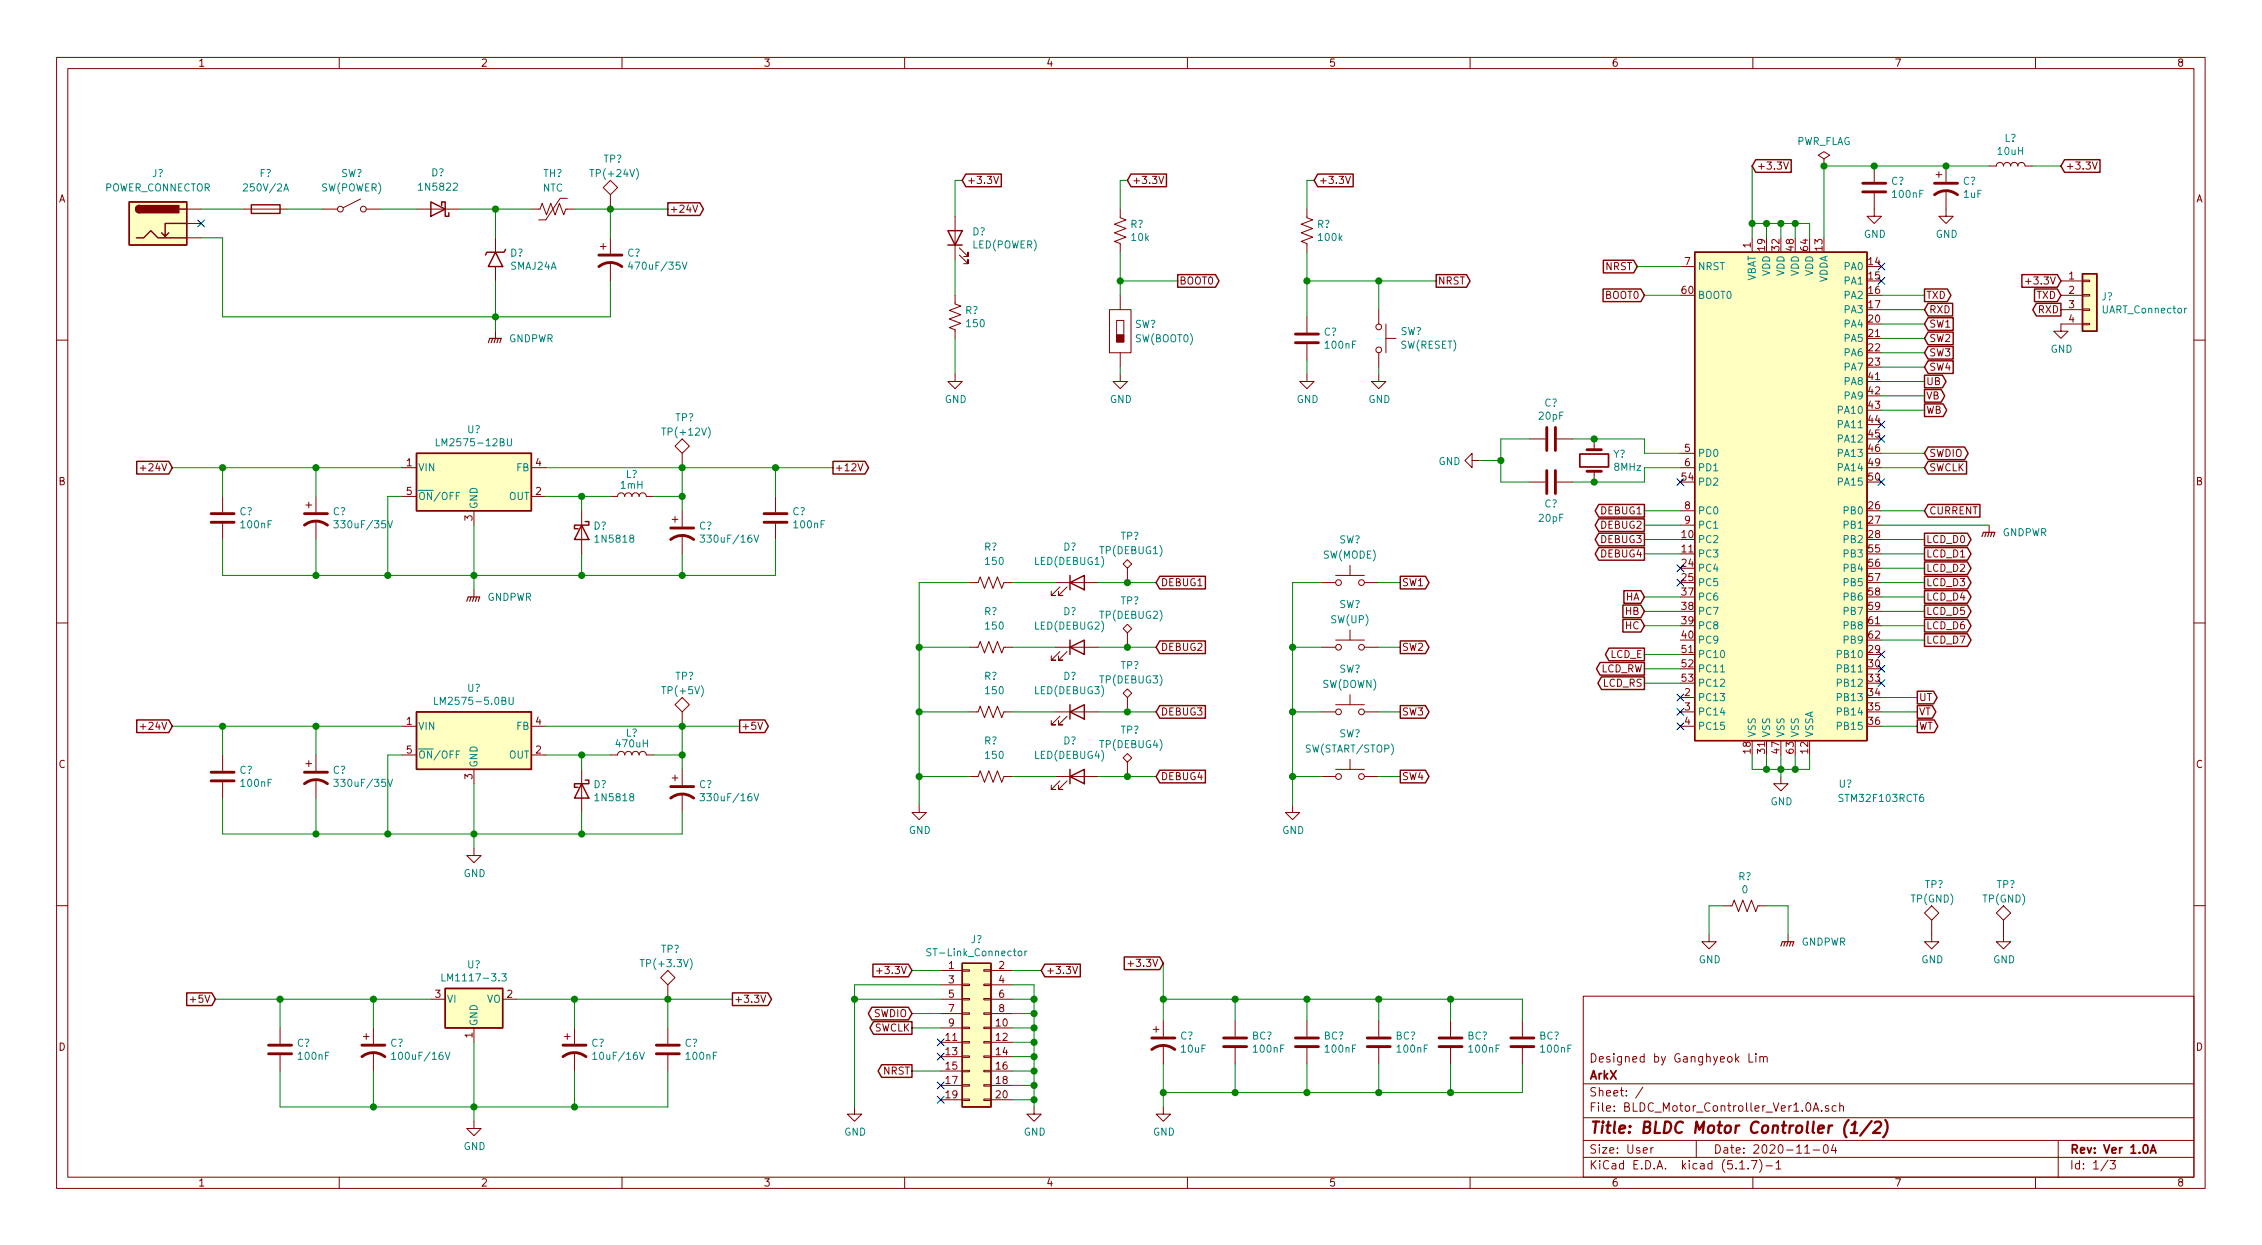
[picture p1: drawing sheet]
<svg xmlns="http://www.w3.org/2000/svg" width="400mm" height="220mm" viewBox="0 0 400 220" stroke-linecap="round" stroke-linejoin="round" font-family="sans-serif">
<defs><g id="words">
<text font-size="2.8" fill="#840000" x="281" y="200.4">Title: BLDC Motor Controller (1/2)</text>
<g font-size="2.1" fill="#840000">
<text x="281" y="190.9">ArkX</text>
<text x="281" y="187.9">Designed by Ganghyeok Lim</text>
<text x="281" y="196.6">File: BLDC_Motor_Controller_Ver1.0A.sch</text>
<text x="281" y="193.9">Sheet: /</text>
<text x="281" y="204">Size: User</text>
<text x="303" y="204">Date: 2020-11-04</text>
<text x="366" y="204">Rev: Ver 1.0A</text>
<text x="281" y="206.8">KiCad E.D.A. kicad (5.1.7)-1</text>
<text x="366" y="206.8">Id: 1/3</text>
</g>
<g font-size="1.8" fill="#840000">
<text x="35" y="11.8">1</text>
<text x="85" y="11.8">2</text>
<text x="135" y="11.8">3</text>
<text x="185" y="11.8">4</text>
<text x="235" y="11.8">5</text>
<text x="285" y="11.8">6</text>
<text x="335" y="11.8">7</text>
<text x="385" y="11.8">8</text>
<text x="310.7" y="30">+3.3V</text>
<text x="365.3" y="30">+3.3V</text>
<text x="10.4" y="35.8">A</text>
<text x="171" y="32.5">+3.3V</text>
<text x="200.2" y="32.5">+3.3V</text>
<text x="233.2" y="32.5">+3.3V</text>
<text x="388.4" y="35.8">A</text>
<text x="118.4" y="37.6">+24V</text>
<text x="283.9" y="47.8">NRST</text>
<text x="298" y="46.9">7</text>
<text x="309.6" y="43.8" transform="rotate(-90 309.6 43.8)">1</text>
<text x="312.2" y="44.3" transform="rotate(-90 312.2 44.3)">19</text>
<text x="314.7" y="44.3" transform="rotate(-90 314.7 44.3)">32</text>
<text x="317.2" y="44.3" transform="rotate(-90 317.2 44.3)">48</text>
<text x="319.8" y="44.3" transform="rotate(-90 319.8 44.3)">64</text>
<text x="322.3" y="44.3" transform="rotate(-90 322.3 44.3)">13</text>
<text x="330.5" y="46.9">14</text>
<text x="208.5" y="50.3">BOOT0</text>
<text x="254.3" y="50.3">NRST</text>
<text x="283.9" y="52.8">BOOT0</text>
<text x="297.5" y="52">60</text>
<text x="330.5" y="49.4">15</text>
<text x="330.5" y="52">16</text>
<text x="340.6" y="52.8">TXD</text>
<text x="359" y="50.3">+3.3V</text>
<text x="360.2" y="52.8">TXD</text>
<text x="365.9" y="49.4">1</text>
<text x="365.9" y="52">2</text>
<text x="330.5" y="54.5">17</text>
<text x="330.5" y="57">20</text>
<text x="330.5" y="59.6">21</text>
<text x="341.1" y="55.4">RXD</text>
<text x="341.1" y="57.9">SW1</text>
<text x="360.5" y="55.4">RXD</text>
<text x="365.9" y="54.5">3</text>
<text x="365.9" y="57">4</text>
<text x="330.5" y="62.1">22</text>
<text x="330.5" y="64.7">23</text>
<text x="341.1" y="60.5">SW2</text>
<text x="341.1" y="63">SW3</text>
<text x="341.1" y="65.5">SW4</text>
<text x="330.5" y="67.2">41</text>
<text x="330.5" y="69.7">42</text>
<text x="340.6" y="68.1">UB</text>
<text x="340.6" y="70.6">VB</text>
<text x="330.5" y="72.3">43</text>
<text x="330.5" y="74.8">44</text>
<text x="330.5" y="77.4">45</text>
<text x="340.6" y="73.2">WB</text>
<text x="25.5" y="83.3">+24V</text>
<text x="71.9" y="82.4">1</text>
<text x="94.8" y="82.4">4</text>
<text x="147.6" y="83.3">+12V</text>
<text x="298" y="79.9">5</text>
<text x="298" y="82.4">6</text>
<text x="330.5" y="79.9">46</text>
<text x="330.5" y="82.4">49</text>
<text x="341.1" y="83.3">SWCLK</text>
<text x="341.1" y="80.8">SWDIO</text>
<text x="10.4" y="85.8">B</text>
<text x="71.9" y="87.5">5</text>
<text x="94.8" y="87.5">2</text>
<text x="297.5" y="85">54</text>
<text x="330.5" y="85">50</text>
<text x="388.4" y="85.8">B</text>
<text x="83.6" y="92.1" transform="rotate(-90 83.6 92.1)">3</text>
<text x="283.2" y="93.5">DEBUG2</text>
<text x="283.2" y="90.9">DEBUG1</text>
<text x="297.5" y="95.1">10</text>
<text x="298" y="90.1">8</text>
<text x="298" y="92.6">9</text>
<text x="330.5" y="90.1">26</text>
<text x="330.5" y="92.6">27</text>
<text x="330.5" y="95.1">28</text>
<text x="341.1" y="90.9">CURRENT</text>
<text x="283.2" y="98.6">DEBUG4</text>
<text x="283.2" y="96">DEBUG3</text>
<text x="297.5" y="97.7">11</text>
<text x="297.5" y="100.2">24</text>
<text x="330.5" y="97.7">55</text>
<text x="330.5" y="100.2">56</text>
<text x="340.6" y="98.6">LCD_D1</text>
<text x="340.6" y="96">LCD_D0</text>
<text x="340.6" y="101.1">LCD_D2</text>
<text x="205.3" y="103.6">DEBUG1</text>
<text x="247.9" y="103.6">SW1</text>
<text x="287.5" y="106.2">HA</text>
<text x="297.5" y="102.8">25</text>
<text x="297.5" y="105.3">37</text>
<text x="297.5" y="107.8">38</text>
<text x="330.5" y="102.8">57</text>
<text x="330.5" y="105.3">58</text>
<text x="330.5" y="107.8">59</text>
<text x="340.6" y="103.6">LCD_D3</text>
<text x="340.6" y="106.2">LCD_D4</text>
<text x="287.5" y="111.3">HC</text>
<text x="287.5" y="108.7">HB</text>
<text x="297.5" y="110.4">39</text>
<text x="297.5" y="112.9">40</text>
<text x="330.5" y="110.4">61</text>
<text x="330.5" y="112.9">62</text>
<text x="340.6" y="108.7">LCD_D5</text>
<text x="340.6" y="111.3">LCD_D6</text>
<text x="340.6" y="113.8">LCD_D7</text>
<text x="205.3" y="115.1">DEBUG2</text>
<text x="247.9" y="115.1">SW2</text>
<text x="283" y="118.9">LCD_RW</text>
<text x="284.8" y="116.3">LCD_E</text>
<text x="297.5" y="115.5">51</text>
<text x="297.5" y="118">52</text>
<text x="330.5" y="115.5">29</text>
<text x="330.5" y="118">30</text>
<text x="283.5" y="121.4">LCD_RS</text>
<text x="297.5" y="120.5">53</text>
<text x="298" y="123.1">2</text>
<text x="298" y="125.6">3</text>
<text x="330.5" y="120.5">33</text>
<text x="330.5" y="123.1">34</text>
<text x="330.5" y="125.6">35</text>
<text x="339.3" y="124">UT</text>
<text x="25.5" y="129">+24V</text>
<text x="71.9" y="128.2">1</text>
<text x="94.8" y="128.2">4</text>
<text x="131.1" y="129">+5V</text>
<text x="205.3" y="126.5">DEBUG3</text>
<text x="247.9" y="126.5">SW3</text>
<text x="298" y="128.2">4</text>
<text x="330.5" y="128.2">36</text>
<text x="339.3" y="126.5">VT</text>
<text x="339.3" y="129">WT</text>
<text x="10.4" y="135.8">C</text>
<text x="71.9" y="133.2">5</text>
<text x="83.6" y="137.8" transform="rotate(-90 83.6 137.8)">3</text>
<text x="94.8" y="133.2">2</text>
<text x="205.3" y="137.9">DEBUG4</text>
<text x="247.9" y="137.9">SW4</text>
<text x="309.6" y="133.2" transform="rotate(-90 309.6 133.2)">18</text>
<text x="312.2" y="133.2" transform="rotate(-90 312.2 133.2)">31</text>
<text x="314.7" y="133.2" transform="rotate(-90 314.7 133.2)">47</text>
<text x="317.2" y="133.2" transform="rotate(-90 317.2 133.2)">63</text>
<text x="319.8" y="133.2" transform="rotate(-90 319.8 133.2)">12</text>
<text x="388.4" y="135.8">C</text>
<text x="155.8" y="172.2">+3.3V</text>
<text x="167.8" y="171.3">1</text>
<text x="167.8" y="173.9">3</text>
<text x="176.7" y="171.3">2</text>
<text x="176.7" y="173.9">4</text>
<text x="184.9" y="172.2">+3.3V</text>
<text x="200.3" y="171">+3.3V</text>
<text x="34.1" y="177.3">+5V</text>
<text x="77" y="176.4">3</text>
<text x="89.7" y="176.4">2</text>
<text x="129.8" y="177.3">+3.3V</text>
<text x="154.5" y="179.8">SWDIO</text>
<text x="167.8" y="176.4">5</text>
<text x="167.8" y="179">7</text>
<text x="176.7" y="176.4">6</text>
<text x="176.7" y="179">8</text>
<text x="10.4" y="185.8">D</text>
<text x="83.6" y="183.5" transform="rotate(-90 83.6 183.5)">1</text>
<text x="154.6" y="182.4">SWCLK</text>
<text x="167.3" y="184">11</text>
<text x="167.8" y="181.5">9</text>
<text x="176.2" y="181.5">10</text>
<text x="176.2" y="184">12</text>
<text x="388.4" y="185.8">D</text>
<text x="156.2" y="190">NRST</text>
<text x="167.3" y="186.6">13</text>
<text x="167.3" y="189.1">15</text>
<text x="167.3" y="191.7">17</text>
<text x="176.2" y="186.6">14</text>
<text x="176.2" y="189.1">16</text>
<text x="176.2" y="191.7">18</text>
<text x="167.3" y="194.2">19</text>
<text x="176.2" y="194.2">20</text>
<text x="35" y="209.8">1</text>
<text x="85" y="209.8">2</text>
<text x="135" y="209.8">3</text>
<text x="185" y="209.8">4</text>
<text x="235" y="209.8">5</text>
<text x="285" y="209.8">6</text>
<text x="335" y="209.8">7</text>
<text x="385" y="209.8">8</text>
</g>
<g font-size="1.8" fill="#008484">
<text x="106.7" y="28.8">TP?</text>
<text x="317.6" y="25.6">PWR_FLAG</text>
<text x="353.4" y="27.4">10uH</text>
<text x="354.5" y="25.1">L?</text>
<text x="18.4" y="33.8">POWER_CONNECTOR</text>
<text x="26.9" y="31.3">J?</text>
<text x="43.6" y="33.8">250V/2A</text>
<text x="45.9" y="31.3">F?</text>
<text x="56.9" y="33.8">SW(POWER)</text>
<text x="60.3" y="31.3">SW?</text>
<text x="74.4" y="33.7">1N5822</text>
<text x="76.3" y="31.2">D?</text>
<text x="96" y="33.9">NTC</text>
<text x="96.1" y="31.3">TH?</text>
<text x="104.9" y="31.3">TP(+24V)</text>
<text x="334.5" y="32.7">C?</text>
<text x="334.8" y="35">100nF</text>
<text x="347.2" y="32.7">C?</text>
<text x="347.3" y="35">1uF</text>
<text x="172" y="41.6">D?</text>
<text x="199.9" y="40.3">R?</text>
<text x="232.9" y="40.3">R?</text>
<text x="90.2" y="45.4">D?</text>
<text x="90.3" y="47.7">SMAJ24A</text>
<text x="110.9" y="45.4">C?</text>
<text x="111.9" y="47.7">470uF/35V</text>
<text x="172.1" y="43.9">LED(POWER)</text>
<text x="200.2" y="42.6">10k</text>
<text x="233.3" y="42.6">100k</text>
<text x="300.2" y="47.8">NRST</text>
<text x="326.3" y="47.8">PA0</text>
<text x="329.6" y="42.1">GND</text>
<text x="342.3" y="42.1">GND</text>
<text x="300.2" y="52.8">BOOT0</text>
<text x="310.5" y="49.9" transform="rotate(-90 310.5 49.9)">VBAT</text>
<text x="313.1" y="48.8" transform="rotate(-90 313.1 48.8)">VDD</text>
<text x="315.6" y="48.8" transform="rotate(-90 315.6 48.8)">VDD</text>
<text x="318.1" y="48.8" transform="rotate(-90 318.1 48.8)">VDD</text>
<text x="320.7" y="48.8" transform="rotate(-90 320.7 48.8)">VDD</text>
<text x="323.2" y="50.1" transform="rotate(-90 323.2 50.1)">VDDA</text>
<text x="326.3" y="50.3">PA1</text>
<text x="326.3" y="52.8">PA2</text>
<text x="371.7" y="53.1">J?</text>
<text x="170.7" y="55.5">R?</text>
<text x="171" y="57.9">150</text>
<text x="200.7" y="58">SW?</text>
<text x="234.1" y="59.4">C?</text>
<text x="247.6" y="59.2">SW?</text>
<text x="326.3" y="55.4">PA3</text>
<text x="326.3" y="57.9">PA4</text>
<text x="371.9" y="55.4">UART_Connector</text>
<text x="90" y="60.5">GNDPWR</text>
<text x="200.9" y="60.5">SW(BOOT0)</text>
<text x="234.5" y="61.7">100nF</text>
<text x="247.8" y="61.7">SW(RESET)</text>
<text x="326.3" y="60.5">PA5</text>
<text x="326.3" y="63">PA6</text>
<text x="326.3" y="65.5">PA7</text>
<text x="362.7" y="62.4">GND</text>
<text x="167.1" y="71.3">GND</text>
<text x="196.3" y="71.3">GND</text>
<text x="229.3" y="71.3">GND</text>
<text x="242" y="71.3">GND</text>
<text x="273.2" y="71.9">C?</text>
<text x="326.3" y="68.1">PA8</text>
<text x="326.3" y="70.6">PA9</text>
<text x="82.7" y="76.6">U?</text>
<text x="117.6" y="77">TP(+12V)</text>
<text x="119.4" y="74.5">TP?</text>
<text x="272.3" y="74.2">20pF</text>
<text x="325.3" y="73.2">PA10</text>
<text x="325.3" y="75.7">PA11</text>
<text x="73.9" y="83.3">VIN</text>
<text x="78" y="78.9">LM2575-12BU</text>
<text x="91.4" y="83.3">FB</text>
<text x="254.4" y="82.2">GND</text>
<text x="285.3" y="80.9">Y?</text>
<text x="285.5" y="83.3">8MHz</text>
<text x="300.2" y="80.8">PD0</text>
<text x="300.2" y="83.3">PD1</text>
<text x="325.3" y="78.2">PA12</text>
<text x="325.3" y="80.8">PA13</text>
<text x="325.3" y="83.3">PA14</text>
<text x="73.9" y="88.4">ON/OFF</text>
<text x="90" y="88.4">OUT</text>
<text x="109.8" y="86.4">1mH</text>
<text x="110.7" y="84.5">L?</text>
<text x="273.2" y="89.7">C?</text>
<text x="300.2" y="85.9">PD2</text>
<text x="325.3" y="85.9">PA15</text>
<text x="42.4" y="91.1">C?</text>
<text x="42.7" y="93.4">100nF</text>
<text x="58.9" y="91.1">C?</text>
<text x="59.8" y="93.4">330uF/35V</text>
<text x="84.5" y="90.1" transform="rotate(-90 84.5 90.1)">GND</text>
<text x="105" y="93.6">D?</text>
<text x="105.6" y="96">1N5818</text>
<text x="123.6" y="93.6">C?</text>
<text x="124.6" y="96">330uF/16V</text>
<text x="140.2" y="91.1">C?</text>
<text x="140.5" y="93.4">100nF</text>
<text x="198.2" y="95.4">TP?</text>
<text x="272.3" y="92.3">20pF</text>
<text x="300.2" y="90.9">PC0</text>
<text x="300.2" y="93.5">PC1</text>
<text x="326.3" y="90.9">PB0</text>
<text x="326.3" y="93.5">PB1</text>
<text x="354.1" y="94.8">GNDPWR</text>
<text x="174.1" y="97.3">R?</text>
<text x="174.4" y="99.9">150</text>
<text x="183.1" y="99.9">LED(DEBUG1)</text>
<text x="188.1" y="97.3">D?</text>
<text x="194.7" y="98">TP(DEBUG1)</text>
<text x="234.1" y="98.8">SW(MODE)</text>
<text x="236.8" y="96.1">SW?</text>
<text x="300.2" y="96">PC2</text>
<text x="300.2" y="98.6">PC3</text>
<text x="300.2" y="101.1">PC4</text>
<text x="326.3" y="96">PB2</text>
<text x="326.3" y="98.6">PB3</text>
<text x="326.3" y="101.1">PB4</text>
<text x="86.2" y="106.2">GNDPWR</text>
<text x="198.2" y="106.9">TP?</text>
<text x="236.8" y="107.5">SW?</text>
<text x="300.2" y="103.6">PC5</text>
<text x="300.2" y="106.2">PC6</text>
<text x="326.3" y="103.6">PB5</text>
<text x="326.3" y="106.2">PB6</text>
<text x="174.1" y="108.8">R?</text>
<text x="174.4" y="111.3">150</text>
<text x="183.1" y="111.3">LED(DEBUG2)</text>
<text x="188.1" y="108.8">D?</text>
<text x="194.7" y="109.4">TP(DEBUG2)</text>
<text x="235.5" y="110.2">SW(UP)</text>
<text x="300.2" y="108.7">PC7</text>
<text x="300.2" y="111.3">PC8</text>
<text x="300.2" y="113.8">PC9</text>
<text x="326.3" y="108.7">PB7</text>
<text x="326.3" y="111.3">PB8</text>
<text x="326.3" y="113.8">PB9</text>
<text x="198.2" y="118.3">TP?</text>
<text x="236.8" y="118.9">SW?</text>
<text x="300.2" y="116.3">PC10</text>
<text x="300.2" y="118.9">PC11</text>
<text x="325.3" y="116.3">PB10</text>
<text x="325.3" y="118.9">PB11</text>
<text x="77.8" y="124.6">LM2575-5.0BU</text>
<text x="82.7" y="122.3">U?</text>
<text x="117.5" y="122.7">TP(+5V)</text>
<text x="119.4" y="120.2">TP?</text>
<text x="174.1" y="120.2">R?</text>
<text x="174.4" y="122.7">150</text>
<text x="183.1" y="122.7">LED(DEBUG3)</text>
<text x="188.1" y="120.2">D?</text>
<text x="194.7" y="120.8">TP(DEBUG3)</text>
<text x="234" y="121.6">SW(DOWN)</text>
<text x="300.2" y="121.4">PC12</text>
<text x="300.2" y="124">PC13</text>
<text x="325.3" y="121.4">PB12</text>
<text x="325.3" y="124">PB13</text>
<text x="73.9" y="129">VIN</text>
<text x="91.4" y="129">FB</text>
<text x="110.7" y="130.2">L?</text>
<text x="174.1" y="131.6">R?</text>
<text x="188.1" y="131.6">D?</text>
<text x="198.2" y="129.7">TP?</text>
<text x="236.8" y="130.4">SW?</text>
<text x="300.2" y="126.5">PC14</text>
<text x="300.2" y="129">PC15</text>
<text x="310.5" y="130.4" transform="rotate(-90 310.5 130.4)">VSS</text>
<text x="313.1" y="130.4" transform="rotate(-90 313.1 130.4)">VSS</text>
<text x="315.6" y="130.4" transform="rotate(-90 315.6 130.4)">VSS</text>
<text x="318.1" y="130.4" transform="rotate(-90 318.1 130.4)">VSS</text>
<text x="320.7" y="130.4" transform="rotate(-90 320.7 130.4)">VSSA</text>
<text x="325.3" y="126.5">PB14</text>
<text x="325.3" y="129">PB15</text>
<text x="42.4" y="136.8">C?</text>
<text x="58.9" y="136.8">C?</text>
<text x="73.9" y="134.1">ON/OFF</text>
<text x="84.5" y="135.8" transform="rotate(-90 84.5 135.8)">GND</text>
<text x="90" y="134.1">OUT</text>
<text x="109.1" y="132.1">470uH</text>
<text x="174.4" y="134.2">150</text>
<text x="183.1" y="134.2">LED(DEBUG4)</text>
<text x="194.7" y="132.3">TP(DEBUG4)</text>
<text x="231.1" y="133.1">SW(START/STOP)</text>
<text x="42.7" y="139.1">100nF</text>
<text x="59.8" y="139.1">330uF/35V</text>
<text x="105" y="139.4">D?</text>
<text x="105.6" y="141.7">1N5818</text>
<text x="123.6" y="139.4">C?</text>
<text x="124.6" y="141.7">330uF/16V</text>
<text x="313.1" y="142.4">GND</text>
<text x="325.2" y="139.3">U?</text>
<text x="325.6" y="141.8">STM32F103RCT6</text>
<text x="160.7" y="147.5">GND</text>
<text x="226.8" y="147.5">GND</text>
<text x="82" y="155.1">GND</text>
<text x="307.4" y="155.6">R?</text>
<text x="308.1" y="158">0</text>
<text x="338.1" y="159.6">TP(GND)</text>
<text x="340.4" y="157">TP?</text>
<text x="350.8" y="159.6">TP(GND)</text>
<text x="353.1" y="157">TP?</text>
<text x="171.7" y="166.8">J?</text>
<text x="318.6" y="167.2">GNDPWR</text>
<text x="79.1" y="173.5">LM1117-3.3</text>
<text x="82.7" y="171.2">U?</text>
<text x="113.9" y="171">TP(+3.3V)</text>
<text x="116.9" y="168.5">TP?</text>
<text x="164.6" y="169.1">ST-Link_Connector</text>
<text x="300.4" y="170.3">GND</text>
<text x="339.8" y="170.3">GND</text>
<text x="352.5" y="170.3">GND</text>
<text x="79" y="177.3">VI</text>
<text x="86.1" y="177.3">VO</text>
<text x="52.5" y="185.1">C?</text>
<text x="69" y="185.1">C?</text>
<text x="84.5" y="181.5" transform="rotate(-90 84.5 181.5)">GND</text>
<text x="104.6" y="185.1">C?</text>
<text x="121.1" y="185.1">C?</text>
<text x="208.7" y="183.8">C?</text>
<text x="221.4" y="183.8">BC?</text>
<text x="234.1" y="183.8">BC?</text>
<text x="246.8" y="183.8">BC?</text>
<text x="259.5" y="183.8">BC?</text>
<text x="272.2" y="183.8">BC?</text>
<text x="52.9" y="187.4">100nF</text>
<text x="70" y="187.4">100uF/16V</text>
<text x="105.5" y="187.4">10uF/16V</text>
<text x="121.5" y="187.4">100nF</text>
<text x="209" y="186.1">10uF</text>
<text x="221.8" y="186.1">100nF</text>
<text x="234.5" y="186.1">100nF</text>
<text x="247.2" y="186.1">100nF</text>
<text x="259.9" y="186.1">100nF</text>
<text x="272.6" y="186.1">100nF</text>
<text x="82" y="203.3">GND</text>
<text x="149.3" y="200.8">GND</text>
<text x="181.1" y="200.8">GND</text>
<text x="203.9" y="200.8">GND</text>
</g>
</g></defs>
<g fill="none" stroke="#840000" stroke-width=".18">
<path d="M10 10.2h380v199.9h-380zM12 12.1h376v196h-376zM60 10.2v1.9M110 10.2v1.9M160 10.2v1.9M210 10.2v1.9M260 10.2v1.9M310 10.2v1.9M360 10.2v1.9M33 37h2.6M33 39.5h2.6M43.2 37h7.6"/>
<path d="M57.1 37h2.6M63.8 35.2l-3.1 1.5M64.8 37h2.5M73.7 37h7.6M94 37h1.5l.4-1 .7 2 .8-2 .8 2 .7-2 .8 2 .4-1h1.5M100.3 35.1h-1.2l-2.6 3.8h-1.3M107.9 31.9l1.3 1.3-1.3 1.2-1.2-1.2zM107.9 34.4v2.6M122.5 36.3l.5 1.2 .4-1.2M168.9 38.2v7.7M175.7 31.2l.5 1.3 .4-1.3M198.1 37v1.5l1 .4-2 .7 2 .8-2 .8 2 .7-2 .8 1 .4v1.5"/>
<path d="M205 31.2l.4 1.3 .4-1.3M231.1 37v1.5l1.1 .4-2.1 .7 2.1 .8-2.1 .8 2.1 .7-2.1 .8 1 .4v1.5M238 31.2l.4 1.3 .4-1.3M315.4 28.6l.5 1.3 .4-1.3M322.6 28.1l1-.7-1-.6-1 .6 1 .7v1.3M322.6 29.4h.1M331.5 34.2v4h1.2l-1.2 1.3-1.3-1.3h1.3M331.5 29.4v2.7M342.4 30.9h1M342.9 30.4v1M344.2 33.7v4.5h1.2l-1.2 1.3-1.3-1.3h1.3M344.2 29.4v2.7"/>
<path d="M351.8 29.4h1.3a.63 .63 0 0 1 .6-.7 .63 .63 0 0 1 .6 .7 .63 .63 0 0 1 .7-.7 .63 .63 0 0 1 .6 .7 .63 .63 0 0 1 .6-.7 .63 .63 0 0 1 .7 .7 .63 .63 0 0 1 .6-.7 .63 .63 0 0 1 .6 .7h1.3M370.1 28.6l.4 1.3 .4-1.3M33 42.1h2.6M87.6 42.1v2.5M87.6 47.1v2.6M87.6 58.6v1.2M106.2 43.6h1M106.7 43.1v1M107.9 42.1v2.7M107.9 46.4v3.3M168.9 52.2v1.5l1 .4-2 .8 2 .7-2 .8 2 .8-2 .7 1 .4v1.5M169.7 45.1l1.5 1.5v-.7v.7h-.8"/>
<path d="M169.7 43.8l1.5 1.6v-.8v.8h-.8M196.2 54.8h3.8v7.6h-3.8zM197.5 56.7h1.3v3.8h-1.3zM198.1 52.2v2.6M231.1 56v2.8M243.8 54.8v2.5M245.1 59.8h1.8M245.1 57.3v5.1M297.2 47.1h2.5M309.9 42.1v2.5M358.2 49.8h1M364.5 49.7h3.8"/>
<path d="M364.5 52.2h3.8M364.5 54.8h3.8M368.3 57.2h1.3v.2h-1.3zM368.3 54.6h1.3v.3h-1.3zM368.3 49.5h1.3v.3h-1.3zM368.3 52.1h1.3v.2h-1.3zM368.3 57.3h-3.8v1.3h1.3l-1.3 1.2-1.3-1.2h1.3M10 60.1h2M120.6 77.6l1.3 1.3-1.3 1.3-1.2-1.3zM168.9 66.2v1.3h1.3l-1.3 1.2-1.3-1.2h1.3M198.1 66.2v1.3h1.3l-1.3 1.2-1.3-1.2h1.3M198.1 62.4v2.5"/>
<path d="M231.1 66.2v1.3h1.3l-1.3 1.2-1.2-1.2h1.2M231.1 60.8v2.8M243.8 66.2v1.3h1.3l-1.3 1.2-1.2-1.2h1.2M243.8 62.4v2.5M270.5 77.6h2.8M275.3 77.6h2.8M281.9 77.6v1.9M388 60.1h2M24.8 82.8h1M39.4 87.8v2.8M39.4 92.6v2.8M54.1 89.3h1"/>
<path d="M54.6 88.8v1M55.9 87.8v2.8M55.9 92.1v3.3M71.1 87.8h2.6M71.1 82.7h2.6M83.8 90.3v2.6M94 87.8h2.5M94 82.7h2.5M102.9 90.3v7.6M107.9 87.8h1.3a.63 .63 0 0 1 .7-.7 .63 .63 0 0 1 .6 .7 .63 .63 0 0 1 .6-.7 .63 .63 0 0 1 .7 .7 .63 .63 0 0 1 .6-.7 .63 .63 0 0 1 .6 .7 .63 .63 0 0 1 .7-.7 .63 .63 0 0 1 .6 .7h1.3M118.9 91.8h1M119.4 91.3v1"/>
<path d="M120.6 80.2v2.5M120.6 90.3v2.8M120.6 94.6v3.3M137.2 87.8v2.8M137.2 92.6v2.8M151.7 82l.5 1.3 .4-1.3M198.6 99.7l.8-.8 .8 .8-.8 .8zM238.8 100v1.7M260.3 81.4v-1.2l-1.2 1.2 1.2 1.3v-1.3h1.3M270.5 85.2h2.8M275.3 85.2h2.8M281.9 83.3v1.9"/>
<path d="M297.2 82.7h2.5M297.2 90.3h2.5M297.2 92.9h2.5M297.2 80.2h2.5M351.8 92.9v1.2M10 110.2h2M83.8 104.3v1.3M171.4 114.4h1.6l.4-1 .7 2.1 .8-2.1 .7 2.1 .8-2.1 .8 2.1 .3-1.1h1.6M171.4 103h1.6l.4-1 .7 2 .8-2 .7 2 .8-2 .8 2 .3-1h1.6M186.7 114.4h7.6M186.7 103h7.6M187.5 103.8l-1.6 1.5h.8h-.8v-.8"/>
<path d="M187.5 115.2l-1.6 1.5h.8h-.8v-.7M188.7 103.8l-1.5 1.5h.8h-.8v-.8M188.7 115.2l-1.5 1.5h.8h-.8v-.7M198.6 111.1l.8-.7 .8 .7-.8 .8zM199.4 100.5v2.5M199.4 111.9v2.5M233.7 114.4h2.5M233.7 103h2.5M236.2 113.2h5.1M236.2 101.7h5.1M238.8 111.4v1.8M241.3 114.4h2.5"/>
<path d="M241.3 103h2.5M388 110.2h2M24.8 128.5h1M39.4 133.5v2.8M39.4 138.3v2.8M54.1 135h1M54.6 134.5v1M55.9 133.5v2.8M55.9 137.8v3.3M71.1 128.4h2.6M71.1 133.5h2.6M83.8 136v2.6"/>
<path d="M94 128.4h2.5M94 133.5h2.5M102.9 136v7.7M107.9 133.5h1.3a.63 .63 0 0 1 .7-.6 .63 .63 0 0 1 .6 .6 .63 .63 0 0 1 .6-.6 .63 .63 0 0 1 .7 .6 .63 .63 0 0 1 .6-.6 .63 .63 0 0 1 .6 .6 .63 .63 0 0 1 .7-.6 .63 .63 0 0 1 .6 .6h1.3M118.9 137.6h1M119.4 124.6l1.2-1.3 1.3 1.3-1.3 1.3zM119.4 137v1.1M120.6 125.9v2.5M120.6 136v2.8M134 127.7l.4 1.3 .5-1.3M171.4 137.3h1.6l.4-1 .7 2 .8-2 .7 2 .8-2 .8 2 .3-1h1.6M171.4 125.9h1.6l.4-1 .7 2 .8-2 .7 2 .8-2 .8 2 .3-1h1.6"/>
<path d="M186.7 137.3h7.6M186.7 125.9h7.6M187.5 126.6l-1.6 1.6h.8h-.8v-.8M187.5 138.1l-1.6 1.5h.8h-.8v-.8M188.7 126.6l-1.5 1.6h.8h-.8v-.8M188.7 138.1l-1.5 1.5h.8h-.8v-.8M198.6 122.6l.8-.8 .8 .8-.8 .7zM198.6 134l.8-.8 .8 .8-.8 .8zM199.4 123.3v2.6M199.4 134.8v2.5M233.7 137.3h2.5M233.7 125.9h2.5"/>
<path d="M236.2 136h5.1M236.2 124.6h5.1M238.8 122.8v1.8M238.8 134.3v1.7M241.3 137.3h2.5M241.3 125.9h2.5M297.2 125.9h2.5M297.2 123.3h2.5M297.2 128.4h2.5M315 137.3v1.3h1.2l-1.2 1.2-1.3-1.2h1.3M83.8 150v1.3h1.3l-1.3 1.2-1.3-1.2h1.3M120.6 140.4v3.3"/>
<path d="M162.6 142.4v1.3h1.2l-1.2 1.2-1.3-1.2h1.3M228.6 142.4v1.3h1.3l-1.3 1.2-1.3-1.2h1.3M10 160.1h2M76.2 176.7h2.5M88.9 176.7h2.5M116.8 172.9l1.3-1.3 1.3 1.3-1.3 1.2zM118.1 174.1v2.6M134.6 176l.4 1.2 .4-1.2M155 171.7h1M166.4 171.6h3.8M166.4 174.1h3.8M166.4 176.7h3.8"/>
<path d="M166.4 179.2h3.8M170.2 179.1h1.2v.2h-1.2zM170.2 176.5h1.2v.3h-1.2zM170.2 174h1.2v.3h-1.2zM170.2 171.5h1.2v.2h-1.2zM174 179.1h1.3v.2h-1.3zM174 176.5h1.3v.3h-1.3zM174 174h1.3v.3h-1.3zM174 171.5h1.3v.2h-1.3zM175.3 171.6h3.8M175.3 174.1h3.8M175.3 176.7h3.8"/>
<path d="M175.3 179.2h3.8M189.7 170.9l.4 1.3 .5-1.3M199.5 170.4h1M280 176.1h108v32h-108zM302.3 165.2v1.3h1.2l-1.2 1.3-1.3-1.3h1.3M304.8 160.2h1.5l.4-1.1 .8 2.1 .7-2.1 .8 2.1 .8-2.1 .7 2.1 .4-1h1.5M316.2 165.2v1.3M340.4 161.4l1.2-1.2 1.3 1.2-1.3 1.3zM341.6 162.7v3.8h1.3l-1.3 1.3-1.2-1.3h1.2M353.1 161.4l1.2-1.2 1.3 1.2-1.3 1.3zM354.3 162.7v3.8h1.3l-1.3 1.3-1.2-1.3h1.2M388 160.1h2"/>
<path d="M49.5 181.8v2.7M49.5 186.6v2.8M64.3 183.3h1M64.8 182.8v1M66 181.8v2.7M66 186.1v3.3M83.8 198.3v1.2h1.3l-1.3 1.3-1.3-1.3h1.3M83.8 181.8v2.5M99.8 183.3h1M100.3 182.8v1M101.6 181.8v2.7M101.6 186.1v3.3"/>
<path d="M118.1 181.8v2.7M118.1 186.6v2.8M151.1 195.7v1.3h1.3l-1.3 1.3-1.2-1.3h1.2M166.4 181.8h3.8M166.4 184.3h3.8M166.4 186.8h3.8M166.4 189.4h3.8M166.4 191.9h3.8M166.4 194.5h3.8M170.2 186.7h1.2v.3h-1.2zM170.2 189.2h1.2v.3h-1.2zM170.2 191.8h1.2v.2h-1.2z"/>
<path d="M170.2 194.3h1.2v.3h-1.2zM170.2 184.2h1.2v.2h-1.2zM170.2 181.6h1.2v.3h-1.2zM174 186.7h1.3v.3h-1.3zM174 189.2h1.3v.3h-1.3zM174 191.8h1.3v.2h-1.3zM174 194.3h1.3v.3h-1.3zM174 184.2h1.3v.2h-1.3zM174 181.6h1.3v.3h-1.3zM175.3 181.8h3.8M175.3 184.3h3.8M175.3 186.8h3.8"/>
<path d="M175.3 189.4h3.8M175.3 191.9h3.8M175.3 194.5h3.8M182.9 195.7v1.3h1.2l-1.2 1.3-1.3-1.3h1.3M204 182h1M204.5 181.5v1M205.7 195.7v1.3h1.3l-1.3 1.3-1.2-1.3h1.2M205.7 180.5v2.8M205.7 184.8v3.3M218.4 180.5v2.8M218.4 185.3v2.8M231.1 180.5v2.8"/>
<path d="M231.1 185.3v2.8M243.8 180.5v2.8M243.8 185.3v2.8M256.5 180.5v2.8M256.5 185.3v2.8M269.2 180.5v2.8M269.2 185.3v2.8M280 197.6h108M280 191.6h108M290.6 192.2l-1.3 1.9M309.3 186.3v1.5h.7M310.5 186.3v.2"/>
<path d="M310.5 186.8v1M311.3 186.9l.2-.1 .3 .1 .1 .9M311.3 186.8v1M311.9 187a.36 .36 0 0 1 .3-.2 .36 .36 0 0 1 .3 .2v.8M320.7 196.5l.5-1.5 .5 1.5M320.8 196.1h.7M322.2 196.4v.1M323.4 195.6a.37 .37 0 0 0-.6 .1l.1 .2 .5 .2v.1l-.2 .3-.4-.1M324.7 195.6l-.4-.1-.3 .3 .2 .6h.5M325.4 195.6h.1a.37 .37 0 0 1 .5 .1v.8M325.4 195v1.5M60 208.1v2"/>
<path d="M110 208.1v2M160 208.1v2M210 208.1v2M260 208.1v2M280 204.6h108M280 201.6h108M292 202.9v1M292.4 202.9l-.4 .3M300 201.6v3M307.7 206.7h.8M309.2 206.6v.1M309.8 205.2h.9l-.6 1.5"/>
<path d="M310 208.1v2M311.2 205a1.71 1.71 0 0 1 0 2.3M312.3 206.1h1.2M314.1 205.6l.4-.4v1.5M314.1 206.7h.9M319.2 203.9h.8M320.7 203.3h1.1M322.6 202.6l.4-.2a.94 .94 0 0 1 0 1.5 .82 .82 0 0 1-.4-1.3zM324.3 202.3l-.4 1.1h.9M324.6 202.9v1M360 208.1v2M364 201.6v6.5"/>
<path d="M372.8 205.1l-1.2 2M373.2 205.2h.9l-.5 .6 .4 .1v.7l-.2 .1-.6-.1"/>
<circle cx="60.2" cy="37" r=".51"/>
<circle cx="64.3" cy="37" r=".51"/>
<circle cx="243.8" cy="57.8" r=".51"/>
<circle cx="243.8" cy="61.9" r=".51"/>
<circle cx="236.7" cy="103" r=".51"/>
<circle cx="236.7" cy="114.4" r=".51"/>
<circle cx="240.8" cy="114.4" r=".51"/>
<circle cx="240.8" cy="103" r=".51"/>
<circle cx="236.7" cy="125.9" r=".51"/>
<circle cx="236.7" cy="137.3" r=".51"/>
<circle cx="240.8" cy="125.9" r=".51"/>
<circle cx="240.8" cy="137.3" r=".51"/>
</g>
<path d="M279.4 80.3h5.1v2.3h-5.1zM380.3 203.9l.5-1.5 .5 1.5M380.4 203.5h.8" fill="none" stroke="#840000" stroke-width=".3"/>
<path d="M326.9 198a2.29 2.29 0 0 0-.3 3.1M327.5 198.9l.6-.6-.2 2M331 198.2l-2 2.6M331.6 198.5l.3-.2h.5l.2 .2 .1 .4-.2 .3-1.3 1.1h1.3M333.4 198a2.31 2.31 0 0 1-.4 3.1M327.3 200.3h1.2" fill="none" stroke="#840000" stroke-width=".41"/>
<g fill="#ffffc2" stroke="#ffffc2" stroke-width=".18">
<path d="M170.2 170.3h5.1v25.4h-5.1z"/>
<path d="M368.3 48.4h2.5v10.2h-2.5z"/>
<path d="M73.7 80.2h20.3v10.1h-20.3z"/>
<path d="M78.7 174.8h10.2v7h-10.2z"/>
<path d="M299.7 44.6h30.5v86.4h-30.5z"/>
<path d="M22.9 35.7h10.1v7.6h-10.1z"/>
<path d="M73.7 125.9h20.3v10.1h-20.3z"/>
</g>
<g fill="none" stroke="#840000" stroke-width=".25">
<path d="M22.9 35.7h10.1v7.6h-10.1zM24.6 36.3a.63 .63 0 0 0-.6 .7 .63 .63 0 0 0 .6 .6M31.7 37h1.3M33 39.5h-3.8v2.3l-.6-.6M44.4 36.2h5.1v1.5h-5.1zM76.2 35.7l2.5 1.3-2.5 1.2zM78.1 36.3v-.6h.6v2.5h.7v-.6M118.1 35.9h5.7l.6 1.1-.6 1.1h-5.7zM170.8 30.8h6.3v2.2h-6.3l-.6-1.1zM200 30.8h6.3v2.2h-6.3l-.6-1.1zM233 30.8h6.3v2.2h-6.3l-.6-1.1zM310.5 28.2h6.3v2.3h-6.3l-.6-1.1z"/>
<path d="M365.1 28.2h6.3v2.3h-6.3l-.6-1.1zM24.1 42.1h1.3l1.3-1.3 1.2 1.3h5.1M29.8 41.2l-.6 .6M87.6 44.6l1.3 2.5h-2.5zM89.4 44.1l-.2 .5h-3.1l-.2 .5M167.6 40.8h2.6l-1.3 2.5zM167.6 43.3h2.6M208.3 48.6h6.7l.6 1.1-.6 1.1h-6.7zM254 48.6h5.4l.6 1.1-.6 1.1h-5.4zM283.5 51.1h6.7l.6 1.1-.6 1.1h-6.7zM283.6 46h5.3l.7 1.1-.7 1.2h-5.3zM299.7 44.6h30.5v86.4h-30.5z"/>
<path d="M340.4 51.1h4l.6 1.1-.6 1.1h-4zM341 53.6h4.3v2.3h-4.3l-.6-1.1zM341 56.2h4.4v2.2h-4.4l-.6-1.1zM341 58.7h4.4v2.3h-4.4l-.6-1.2zM357.6 48.6h6.3l.6 1.1-.6 1.1h-6.3zM359.8 51.1h4.1l.6 1.1-.6 1.1h-4.1zM360.1 53.6h4.4v2.3h-4.4l-.6-1.1zM368.3 48.4h2.5v10.2h-2.5zM340.4 66.3h3.1l.7 1.2-.7 1.1h-3.1zM340.4 68.9h2.9l.6 1.1-.6 1.1h-2.9zM340.4 71.4h3.3l.6 1.1-.6 1.2h-3.3zM341 61.3h4.4v2.2h-4.4l-.6-1.1z"/>
<path d="M341 63.8h4.4v2.2h-4.4l-.6-1.1zM341 79h6.4l.7 1.2-.7 1.1h-6.4l-.6-1.1zM24.2 81.6h5.6l.7 1.1-.7 1.1h-5.6zM73.7 80.2h20.3v10.1h-20.3zM102.9 92.9l1.2 2.5h-2.5zM103.5 92.2h.6v.7h-2.5v.6h.6M147.3 81.6h5.7l.6 1.1-.6 1.1h-5.7zM282.8 96.8h8v2.3h-8l-.7-1.2zM282.8 94.3h8v2.2h-8l-.7-1.1zM282.8 91.7h8v2.3h-8l-.7-1.1zM282.8 89.2h8v2.2h-8l-.7-1.1zM340.4 96.8h7.6l.6 1.1-.6 1.2h-7.6z"/>
<path d="M340.4 94.3h7.6l.6 1.1-.6 1.1h-7.6zM340.4 99.4h7.6l.6 1.1-.6 1.1h-7.6zM341 81.6h6.8v2.2h-6.8l-.6-1.1zM341 89.2h9.2v2.2h-9.2l-.6-1.1zM189.2 103l2.6-1.3v2.6zM189.2 114.4l2.6-1.2v2.5zM189.2 101.7v2.6M189.2 113.2v2.5M205.1 113.3h8.1v2.3h-8.1l-.6-1.2zM205.1 101.9h8.1v2.2h-8.1l-.6-1.1zM247.6 113.3h4.5l.6 1.1-.6 1.2h-4.5zM247.6 101.9h4.5l.6 1.1-.6 1.1h-4.5z"/>
<path d="M283 117.1h7.8v2.3h-7.8l-.7-1.1zM283.2 119.7h7.6v2.2h-7.6l-.6-1.1zM284.6 114.6h6.2v2.2h-6.2l-.7-1.1zM287 109.5h3.2l.6 1.1-.6 1.2h-3.2zM287 107h3.2l.6 1.1-.6 1.1h-3.2zM287.2 104.4h3l.6 1.2-.6 1.1h-3zM340.4 101.9h7.6l.6 1.1-.6 1.1h-7.6zM340.4 104.4h7.6l.6 1.2-.6 1.1h-7.6zM340.4 107h7.6l.6 1.1-.6 1.1h-7.6zM340.4 109.5h7.6l.6 1.1-.6 1.2h-7.6zM340.4 112.1h7.6l.6 1.1-.6 1.1h-7.6zM24.2 127.3h5.6l.7 1.1-.7 1.1h-5.6z"/>
<path d="M73.7 125.9h20.3v10.1h-20.3zM102.9 138.6l1.2 2.5h-2.5zM103.5 137.9h.6v.7h-2.5v.6h.6M130.8 127.3h4.5l.6 1.1-.6 1.1h-4.5zM189.2 125.9l2.6-1.3v2.5zM189.2 137.3l2.6-1.3v2.6zM189.2 124.6v2.5M189.2 136v2.6M205.1 124.8h8.1v2.2h-8.1l-.6-1.1zM205.1 136.2h8.1v2.2h-8.1l-.6-1.1zM247.6 124.8h4.5l.6 1.1-.6 1.1h-4.5zM247.6 136.2h4.5l.6 1.1-.6 1.1h-4.5z"/>
<path d="M339.1 124.8h2.6l.7 1.1-.7 1.1h-2.6zM339.1 122.2h2.9l.6 1.1-.6 1.2h-2.9zM339.1 127.3h3l.6 1.1-.6 1.1h-3zM33 175.6h4.5l.6 1.1-.6 1.1h-4.5zM78.7 174.8h10.2v7h-10.2zM129.5 175.6h6.3l.6 1.1-.6 1.1h-6.3zM154.2 178.1h6.5l.6 1.1-.6 1.1h-6.5l-.6-1.1zM154.4 170.5h6.3l.6 1.1-.6 1.1h-6.3zM170.2 170.3h5.1v25.4h-5.1zM184.8 170.5h6.3v2.2h-6.3l-.7-1.1zM198.8 169.2h6.3l.6 1.1-.6 1.1h-6.3zM154.5 180.6h6.8v2.3h-6.8l-.7-1.1z"/>
<path d="M155.9 188.3h5.4v2.2h-5.4l-.6-1.1z"/>
</g>
<g fill="none" stroke="#008484" stroke-width=".18">
<path d="M43.1 32.6l.4-.1 .3 .4-.1 .2-.7 .7h.8M50.2 33.8l.4-1.3 .4 1.3M111.5 46.3l-.3 .9h.7M120.6 46.3l.5 1.3 .4-1.3M386.7 54.5l-.3 .2M77.2 77.6v1.2h.5M89.7 77.6v1l.3 .2h.3l.1-.2v-1M59 92.1h.8l-.4 .4 .4 .2v.5l-.2 .1-.6-.1M68.6 92.1l.4 1.2 .4-1.2M81.3 87.1h-.6v1.2M123.8 94.6h.8l-.4 .5 .3 .1v.5l-.2 .2-.5-.2M133.3 94.6l.5 1.3 .4-1.3"/>
<path d="M304.3 118.8h.7M59 137.8h.8l-.4 .5 .4 .1v.5l-.2 .2-.6-.2M68.6 137.8l.4 1.3 .4-1.3M76.9 123.3v1.3h.6M81.3 132.8h-.6v1.3M90 123.3v1l.3 .3 .4-.1 .1-.2v-1M123.8 140.3h.8l-.4 .5 .3 .1v.6l-.2 .1-.5-.1M133.3 140.3l.5 1.3 .4-1.3M78.2 172.2v1.2h.6M88.7 172.2h.8l-.4 .5 .4 .1v.4l-.2 .2-.6-.1M113.2 169.7h.7M164.6 167.8l-.4-.1-.2 .2v.3l.5 .3 .1 .3-.2 .2h-.5"/>
<path d="M180.1 168.3l.2-.1 .4 .1v.5l-.1 .2h-.3l-.2-.1zM181.3 168.2v.8M181.6 168.2l-.3 .2M69.2 186.4l.4-.4v1.3M69.2 187.3h.8M78.7 186l.5 1.3 .4-1.3M104.8 186.4l.4-.4v1.3M104.8 187.3h.8M113.1 186l.4 1.3 .5-1.3"/>
</g>
<g fill="none" stroke="#840000" stroke-width=".51">
<path d="M329.4 33.9h4.1M329.4 32.4h4.1M342.1 34.4a3.3 3.3 0 0 1 4.1 0M342.1 32.4h4.1M105.9 47.1a3.3 3.3 0 0 1 4.1 0M105.9 45.1h4.1M229.1 59.1h4.1M229.1 60.6h4.1M273.6 75.6v4M275.1 75.6v4M280.7 79.5h2.5M37.3 90.8h4.1"/>
<path d="M37.3 92.3h4.1M53.8 92.9a3.3 3.3 0 0 1 4.1 0M53.8 90.8h4.1M118.6 95.4a3.3 3.3 0 0 1 4.1 0M118.6 93.4h4.1M135.1 90.8h4.1M135.1 92.3h4.1M273.6 83.2v4.1M275.1 83.2v4.1M280.7 83.3h2.5M37.3 136.5h4.1M37.3 138.1h4.1"/>
<path d="M53.8 138.6a3.3 3.3 0 0 1 4.1 0M53.8 136.5h4.1M118.6 139.1h4.1M118.6 141.1a3.3 3.3 0 0 1 4.1 0M47.5 184.8h4.1M47.5 186.3h4.1M64 186.8a3.3 3.3 0 0 1 4.1 0M64 184.8h4.1M99.6 186.8a3.3 3.3 0 0 1 4 0M99.6 184.8h4M116.1 184.8h4M116.1 186.3h4"/>
<path d="M203.7 185.6a3.3 3.3 0 0 1 4.1 0M203.7 183.5h4.1M216.4 185.1h4.1M216.4 183.5h4.1M229.1 185.1h4.1M229.1 183.5h4.1M241.8 185.1h4.1M241.8 183.5h4.1M254.5 185.1h4.1M254.5 183.5h4.1M267.2 185.1h4.1M267.2 183.5h4.1"/>
</g>
<path d="M197.5 59.2h1.3v1.3h-1.3z" fill="#840000" stroke="#840000" stroke-width=".18"/>
<g fill="none" stroke="#840000" stroke-width=".2">
<path d="M87.1 59.8l-.2 .8M87.6 59.8l-.2 .8M88.1 59.8l-.2 .8M86.4 60.6l.2-.8h2l-.2 .8M350.5 94.9l.3-.8h2l-.2 .8M351.3 94.1l-.3 .8M351.8 94.1l-.3 .8M352.3 94.1l-.3 .8M82.5 106.3l.3-.7h2l-.2 .7M83.3 105.6l-.2 .7M83.8 105.6l-.2 .7M84.3 105.6l-.2 .7"/>
<path d="M315 167.3l.2-.8h2l-.2 .8M315.7 166.5l-.2 .8M316.2 166.5l-.2 .8M316.7 166.5l-.2 .8"/>
</g>
<g fill="#840000" stroke="#840000" stroke-width=".25">
<path d="M24.2 36.5l.4-.2v1.3a.64 .64 0 0 1-.6-.4 .64 .64 0 0 1 .2-.7z"/>
<path d="M24.6 36.3h7v1.3h-7z"/>
</g>
<g fill="none" stroke="#008400" stroke-width=".18">
<path d="M35.6 37h7.6M50.8 37h6.3M67.3 37h6.4M81.3 37h12.7M87.6 37v5.1M101.6 37h16.5M107.9 37v5.1M170.2 31.9h-1.3v6.3M199.4 31.9h-1.3v5.1M232.4 31.9h-1.3v5.1M309.9 29.4v12.7M309.9 39.5h10.1v2.6"/>
<path d="M312.4 39.5v2.6M315 39.5v2.6M317.5 39.5v2.6M351.8 29.4h-29.2v12.7M359.4 29.4h5.1M35.6 42.1h3.8v13.9h68.5v-6.3M87.6 49.7v8.9M168.9 45.9v6.3M168.9 59.8v6.4M198.1 49.7h10.2M198.1 44.6v7.6M231.1 49.7h22.9"/>
<path d="M231.1 44.6v11.4M243.8 49.7v5.1M289.6 47.1h7.6M290.8 52.2h6.4M332.7 57.3h7.7M332.7 54.8h7.7M332.7 52.2h7.7M332.7 59.8h7.7M198.1 64.9v1.3M231.1 63.6v2.6M243.8 64.9v1.3M270.5 77.6h-5.1v7.6h5.1"/>
<path d="M278.1 77.6h12.7v2.6h6.4M332.7 72.5h7.7M332.7 70h7.7M332.7 67.5h7.7M332.7 62.4h7.7M332.7 64.9h7.7M30.5 82.7h40.6M39.4 82.7v5.1M39.4 95.4v6.3h97.8v-6.3M55.9 82.7v5.1M55.9 95.4v6.3M71.1 87.8h-2.5v13.9"/>
<path d="M83.8 92.9v11.4M96.5 82.7h50.8M96.5 87.8h11.4M102.9 87.8v2.5M102.9 97.9v3.8M115.6 87.8h5M120.6 82.7v7.6M120.6 97.9v3.8M137.2 82.7v5.1M261.6 81.4h3.8M290.8 97.9h6.4M290.8 95.4h6.4"/>
<path d="M290.8 92.9h6.4M290.8 90.3h6.4M297.2 82.7h-6.4v2.5h-12.7M332.7 80.2h7.7M332.7 97.9h7.7M332.7 95.4h7.7M332.7 92.9h19.1M332.7 90.3h7.7M332.7 82.7h7.7M162.6 114.4h8.8M171.4 103h-8.8v39.4M179.1 103h7.6"/>
<path d="M179.1 114.4h7.6M194.3 103h10.2M194.3 114.4h10.2M228.6 114.4h5.1M233.7 103h-5.1v39.4M243.8 103h3.8M243.8 114.4h3.8M290.8 108.1h6.4M290.8 110.6h6.4M290.8 105.6h6.4M290.8 118.3h6.4M290.8 115.7h6.4"/>
<path d="M332.7 108.1h7.7M332.7 103h7.7M332.7 110.6h7.7M332.7 113.2h7.7M332.7 105.6h7.7M332.7 100.5h7.7M30.5 128.4h40.6M39.4 128.4v5.1M55.9 128.4v5.1M71.1 133.5h-2.5v14M83.8 138.6v11.4M96.5 128.4h34.3"/>
<path d="M96.5 133.5h11.4M102.9 133.5v2.5M115.6 133.5h5M120.6 128.4v7.6M162.6 137.3h8.8M162.6 125.9h8.8M179.1 137.3h7.6M179.1 125.9h7.6M194.3 137.3h10.2M194.3 125.9h10.2M228.6 137.3h5.1M228.6 125.9h5.1"/>
<path d="M243.8 137.3h3.8M243.8 125.9h3.8M290.8 120.8h6.4M309.9 133.5v2.5h10.1v-2.5M312.4 133.5v2.5M315 133.5v3.8M317.5 133.5v2.5M332.7 125.9h6.4M332.7 128.4h6.4M332.7 123.3h6.4M39.4 141.1v6.4h81.2v-3.8M55.9 141.1v6.4"/>
<path d="M102.9 143.7v3.8M38.1 176.7h38.1M49.5 176.7v5.1M66 176.7v5.1M91.4 176.7h38.1M101.6 176.7v5.1M118.1 176.7v5.1M151.1 176.7h15.3M161.3 171.6h5.1M161.3 179.2h5.1M166.4 174.1h-15.3v21.6M179.1 171.6h5"/>
<path d="M179.1 179.2h3.8M179.1 174.1h3.8v21.6M179.1 176.7h3.8M205.7 176.7h63.5v3.8M205.7 170.3v10.2M218.4 176.7v3.8M231.1 176.7v3.8M243.8 176.7v3.8M256.5 176.7v3.8M304.8 160.2h-2.5v5M312.4 160.2h3.8v5M49.5 189.4v6.3h68.6v-6.3"/>
<path d="M66 189.4v6.3M83.8 184.3v14M101.6 189.4v6.3M161.3 189.4h5.1M161.3 181.8h5.1M179.1 189.4h3.8M179.1 181.8h3.8M179.1 186.8h3.8M179.1 184.3h3.8M179.1 191.9h3.8M179.1 194.5h3.8M205.7 188.1v7.6"/>
<path d="M218.4 188.1v5.1M231.1 188.1v5.1M243.8 188.1v5.1M256.5 188.1v5.1M269.2 188.1v5.1h-63.5"/>
</g>
<g fill="#008400" stroke="#008400" stroke-width=".25">
<circle cx="182.9" cy="179.2" r=".51"/>
<circle cx="182.9" cy="176.7" r=".51"/>
<circle cx="182.9" cy="181.8" r=".51"/>
<circle cx="182.9" cy="184.3" r=".51"/>
<circle cx="182.9" cy="186.8" r=".51"/>
<circle cx="182.9" cy="189.4" r=".51"/>
<circle cx="182.9" cy="191.9" r=".51"/>
<circle cx="182.9" cy="194.5" r=".51"/>
<circle cx="151.1" cy="176.7" r=".51"/>
<circle cx="137.2" cy="82.7" r=".51"/>
<circle cx="55.9" cy="82.7" r=".51"/>
<circle cx="55.9" cy="101.7" r=".51"/>
<circle cx="68.6" cy="101.7" r=".51"/>
<circle cx="83.8" cy="101.7" r=".51"/>
<circle cx="102.9" cy="87.8" r=".51"/>
<circle cx="102.9" cy="101.7" r=".51"/>
<circle cx="120.7" cy="87.8" r=".51"/>
<circle cx="120.7" cy="82.7" r=".51"/>
<circle cx="120.7" cy="101.7" r=".51"/>
<circle cx="39.4" cy="82.7" r=".51"/>
<circle cx="312.4" cy="39.5" r=".51"/>
<circle cx="315" cy="39.5" r=".51"/>
<circle cx="317.5" cy="39.5" r=".51"/>
<circle cx="309.9" cy="39.5" r=".51"/>
<circle cx="331.5" cy="29.4" r=".51"/>
<circle cx="322.6" cy="29.4" r=".51"/>
<circle cx="344.2" cy="29.4" r=".51"/>
<circle cx="317.5" cy="136" r=".51"/>
<circle cx="315" cy="136" r=".51"/>
<circle cx="102.9" cy="147.5" r=".51"/>
<circle cx="87.6" cy="37" r=".51"/>
<circle cx="87.6" cy="56" r=".51"/>
<circle cx="108" cy="37" r=".51"/>
<circle cx="83.8" cy="147.5" r=".51"/>
<circle cx="68.6" cy="147.5" r=".51"/>
<circle cx="55.9" cy="128.4" r=".51"/>
<circle cx="55.9" cy="147.5" r=".51"/>
<circle cx="39.4" cy="128.4" r=".51"/>
<circle cx="102.9" cy="133.5" r=".51"/>
<circle cx="228.6" cy="125.9" r=".51"/>
<circle cx="120.7" cy="133.5" r=".51"/>
<circle cx="120.7" cy="128.4" r=".51"/>
<circle cx="118.1" cy="176.7" r=".51"/>
<circle cx="101.6" cy="195.7" r=".51"/>
<circle cx="83.8" cy="195.7" r=".51"/>
<circle cx="101.6" cy="176.7" r=".51"/>
<circle cx="66" cy="195.7" r=".51"/>
<circle cx="66" cy="176.7" r=".51"/>
<circle cx="49.5" cy="176.7" r=".51"/>
<circle cx="281.9" cy="77.6" r=".51"/>
<circle cx="199.4" cy="103" r=".51"/>
<circle cx="199.4" cy="114.4" r=".51"/>
<circle cx="199.4" cy="125.9" r=".51"/>
<circle cx="199.4" cy="137.3" r=".51"/>
<circle cx="228.6" cy="137.3" r=".51"/>
<circle cx="228.6" cy="114.4" r=".51"/>
<circle cx="312.4" cy="136" r=".51"/>
<circle cx="162.6" cy="137.3" r=".51"/>
<circle cx="162.6" cy="125.9" r=".51"/>
<circle cx="162.6" cy="114.4" r=".51"/>
<circle cx="205.7" cy="176.7" r=".51"/>
<circle cx="256.5" cy="176.7" r=".51"/>
<circle cx="243.8" cy="176.7" r=".51"/>
<circle cx="218.4" cy="176.7" r=".51"/>
<circle cx="205.7" cy="193.2" r=".51"/>
<circle cx="256.5" cy="193.2" r=".51"/>
<circle cx="243.8" cy="193.2" r=".51"/>
<circle cx="231.1" cy="193.2" r=".51"/>
<circle cx="218.4" cy="193.2" r=".51"/>
<circle cx="281.9" cy="85.2" r=".51"/>
<circle cx="231.1" cy="176.7" r=".51"/>
<circle cx="198.1" cy="49.7" r=".51"/>
<circle cx="243.8" cy="49.7" r=".51"/>
<circle cx="231.1" cy="49.7" r=".51"/>
<circle cx="265.4" cy="81.4" r=".51"/>
</g>
<g fill="none" stroke="#000084" stroke-width=".18">
<path d="M35 38.9l1.2 1.2M36.2 38.9l-1.2 1.2M332.1 46.5l1.2 1.2M332.1 49.1l1.2 1.2M333.3 49.1l-1.2 1.2M333.3 46.5l-1.2 1.2M332.1 77l1.2 1.2M332.1 74.5l1.2 1.2M333.3 77l-1.2 1.2M333.3 74.5l-1.2 1.2M296.6 99.9l1.2 1.2M296.6 84.6l1.2 1.2"/>
<path d="M297.8 99.9l-1.2 1.2M297.8 84.6l-1.2 1.2M332.1 84.6l1.2 1.2M333.3 84.6l-1.2 1.2M296.6 102.4l1.2 1.2M297.8 102.4l-1.2 1.2M332.1 117.6l1.2 1.3M332.1 115.1l1.2 1.2M333.3 117.6l-1.2 1.3M333.3 115.1l-1.2 1.2M296.6 127.8l1.2 1.2M296.6 125.3l1.2 1.2"/>
<path d="M296.6 122.7l1.2 1.2M297.8 127.8l-1.2 1.2M297.8 125.3l-1.2 1.2M297.8 122.7l-1.2 1.2M332.1 120.2l1.2 1.2M333.3 120.2l-1.2 1.2M165.8 191.3l1.2 1.2M165.8 193.8l1.2 1.3M165.8 186.2l1.2 1.2M165.8 183.7l1.2 1.2M167 191.3l-1.2 1.2M167 193.8l-1.2 1.3"/>
<path d="M167 186.2l-1.2 1.2M167 183.7l-1.2 1.2"/>
</g>
<use href="#words"/>
</svg>
